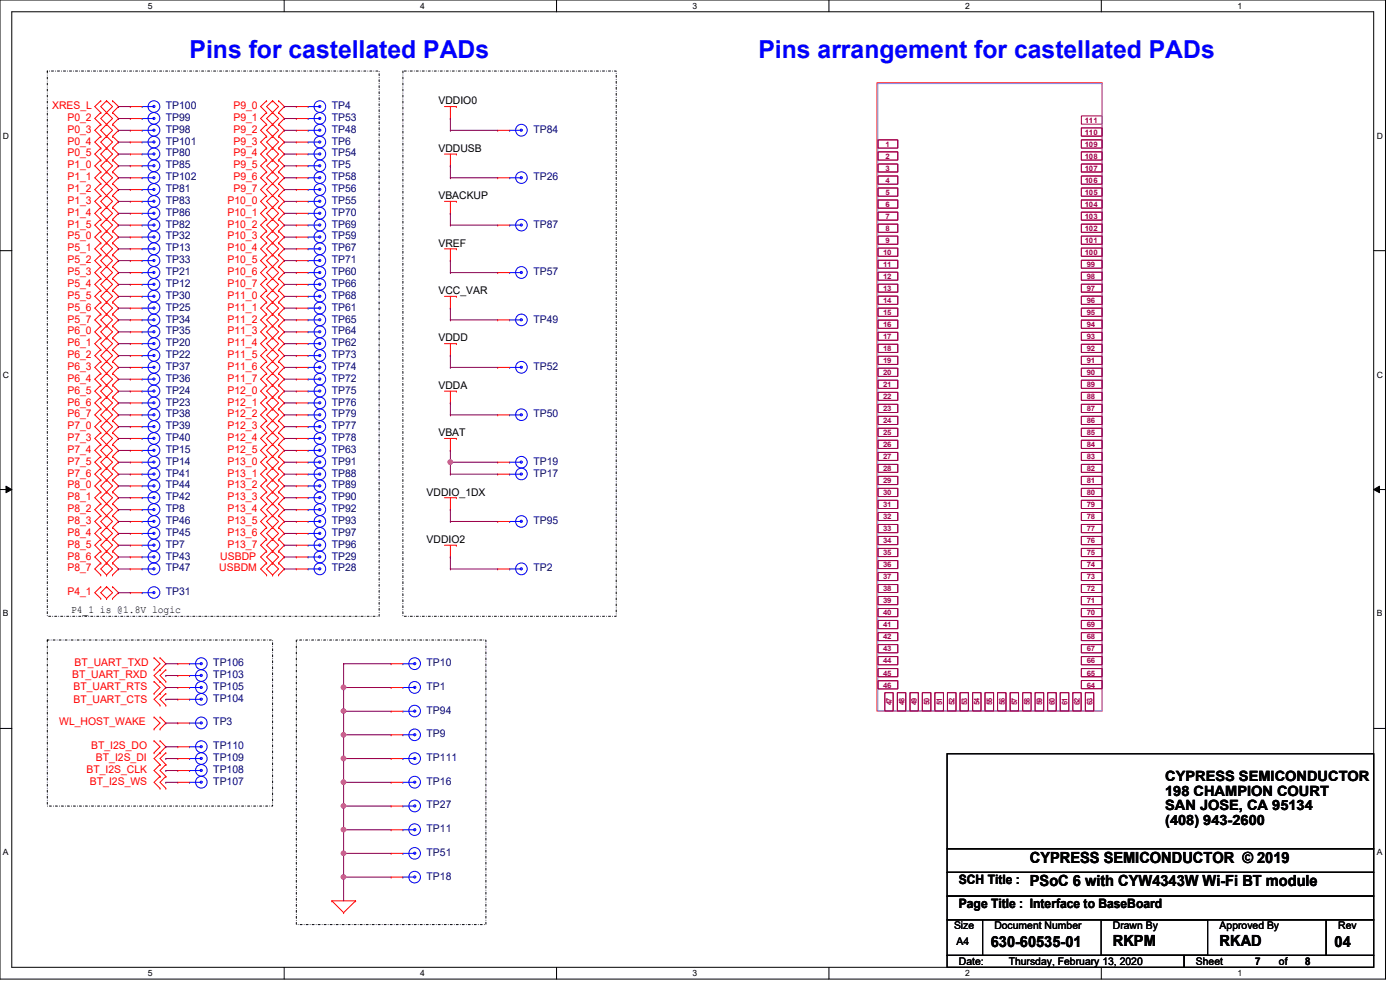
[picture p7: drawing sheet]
<svg xmlns="http://www.w3.org/2000/svg" width="297mm" height="210mm" viewBox="0 0 297 210" stroke-linecap="round" stroke-linejoin="round" font-family="sans-serif">
<defs><g id="words">
<g font-size="5.2" fill="#00f">
<text x="40.2" y="12.4">Pins for castellated PADs</text>
<text x="160.9" y="12.4">Pins arrangement for castellated PADs</text>
</g>
<g font-size="3.3">
<text x="218.5" y="183">CYPRESS SEMICONDUCTOR © 2019</text>
<text x="218.5" y="188">PSoC 6 with CYW4343W Wi-Fi BT module</text>
<text x="210.2" y="200.9">630-60535-01</text>
<text x="236.1" y="200.6">RKPM</text>
<text x="258.7" y="200.6">RKAD</text>
<text x="283.1" y="200.9">04</text>
</g>
<g font-size="3">
<text x="247.2" y="165.7">CYPRESS SEMICONDUCTOR</text>
<text x="247.2" y="168.8">198 CHAMPION COURT</text>
<text x="247.2" y="171.9">SAN JOSE, CA 95134</text>
<text x="247.2" y="175">(408) 943-2600</text>
</g>
<g font-size="2.8">
<text x="203.4" y="187.6">SCH Title :</text>
<text x="203.4" y="192.7">Page Title : Interface to BaseBoard</text>
</g>
<g font-size="2.2" fill="#f00">
<text x="11" y="23.2">XRES_L</text>
<text x="49.5" y="23.2">P9_0</text>
<text x="14.3" y="25.7">P0_2</text>
<text x="14.3" y="28.2">P0_3</text>
<text x="49.5" y="25.7">P9_1</text>
<text x="49.5" y="28.2">P9_2</text>
<text x="14.3" y="35.7">P1_0</text>
<text x="14.3" y="30.7">P0_4</text>
<text x="14.3" y="33.2">P0_5</text>
<text x="49.5" y="30.7">P9_3</text>
<text x="49.5" y="33.2">P9_4</text>
<text x="49.5" y="35.7">P9_5</text>
<text x="14.3" y="38.2">P1_1</text>
<text x="14.3" y="40.7">P1_2</text>
<text x="49.5" y="38.2">P9_6</text>
<text x="49.5" y="40.7">P9_7</text>
<text x="14.3" y="43.3">P1_3</text>
<text x="14.3" y="45.8">P1_4</text>
<text x="48.3" y="43.3">P10_0</text>
<text x="48.3" y="45.8">P10_1</text>
<text x="14.3" y="48.3">P1_5</text>
<text x="14.3" y="50.8">P5_0</text>
<text x="14.3" y="53.3">P5_1</text>
<text x="48.3" y="48.3">P10_2</text>
<text x="48.3" y="50.8">P10_3</text>
<text x="48.3" y="53.3">P10_4</text>
<text x="14.3" y="55.8">P5_2</text>
<text x="14.3" y="58.3">P5_3</text>
<text x="48.3" y="55.8">P10_5</text>
<text x="48.3" y="58.3">P10_6</text>
<text x="14.3" y="60.9">P5_4</text>
<text x="14.3" y="63.4">P5_5</text>
<text x="14.3" y="65.9">P5_6</text>
<text x="48.3" y="60.9">P10_7</text>
<text x="48.3" y="63.4">P11_0</text>
<text x="48.3" y="65.9">P11_1</text>
<text x="14.3" y="68.4">P5_7</text>
<text x="14.3" y="70.9">P6_0</text>
<text x="48.3" y="68.4">P11_2</text>
<text x="48.3" y="70.9">P11_3</text>
<text x="14.3" y="73.4">P6_1</text>
<text x="14.3" y="75.9">P6_2</text>
<text x="48.3" y="73.4">P11_4</text>
<text x="48.3" y="75.9">P11_5</text>
<text x="14.3" y="78.4">P6_3</text>
<text x="14.3" y="81">P6_4</text>
<text x="14.3" y="83.5">P6_5</text>
<text x="48.3" y="78.4">P11_6</text>
<text x="48.3" y="81">P11_7</text>
<text x="48.3" y="83.5">P12_0</text>
<text x="14.3" y="86">P6_6</text>
<text x="14.3" y="88.5">P6_7</text>
<text x="48.3" y="86">P12_1</text>
<text x="48.3" y="88.5">P12_2</text>
<text x="14.3" y="91">P7_0</text>
<text x="14.3" y="93.6">P7_3</text>
<text x="48.3" y="91">P12_3</text>
<text x="48.3" y="93.6">P12_4</text>
<text x="14.3" y="96.1">P7_4</text>
<text x="14.3" y="98.6">P7_5</text>
<text x="14.3" y="101.1">P7_6</text>
<text x="48.3" y="96.1">P12_5</text>
<text x="48.3" y="98.6">P13_0</text>
<text x="48.3" y="101.1">P13_1</text>
<text x="14.3" y="103.6">P8_0</text>
<text x="14.3" y="106.1">P8_1</text>
<text x="48.3" y="103.6">P13_2</text>
<text x="48.3" y="106.1">P13_3</text>
<text x="14.3" y="108.6">P8_2</text>
<text x="14.3" y="111.2">P8_3</text>
<text x="14.3" y="113.7">P8_4</text>
<text x="48.3" y="108.6">P13_4</text>
<text x="48.3" y="111.2">P13_5</text>
<text x="48.3" y="113.7">P13_6</text>
<text x="14.3" y="116.2">P8_5</text>
<text x="14.3" y="118.7">P8_6</text>
<text x="46.7" y="118.7">USBDP</text>
<text x="48.3" y="116.2">P13_7</text>
<text x="14.3" y="121.2">P8_7</text>
<text x="46.5" y="121.2">USBDM</text>
<text x="14.3" y="126.2">P4_1</text>
<text x="15.3" y="143.8">BT_UART_RXD</text>
<text x="15.8" y="141.3">BT_UART_TXD</text>
<text x="15.6" y="149.1">BT_UART_CTS</text>
<text x="15.6" y="146.3">BT_UART_RTS</text>
<text x="12.6" y="153.9">WL_HOST_WAKE</text>
<text x="19.3" y="158.9">BT_I2S_DO</text>
<text x="20.4" y="161.5">BT_I2S_DI</text>
<text x="18.3" y="164">BT_I2S_CLK</text>
<text x="19.1" y="166.5">BT_I2S_WS</text>
</g>
<g font-size="2.2" fill="#000080">
<text x="35.2" y="23.2">TP100</text>
<text x="70.4" y="23.2">TP4</text>
<text x="35.2" y="28.2">TP98</text>
<text x="35.2" y="25.7">TP99</text>
<text x="70.4" y="25.7">TP53</text>
<text x="70.4" y="28.2">TP48</text>
<text x="113.2" y="28.2">TP84</text>
<text x="35.2" y="35.7">TP85</text>
<text x="35.2" y="30.7">TP101</text>
<text x="35.2" y="33.2">TP80</text>
<text x="70.4" y="33.2">TP54</text>
<text x="70.4" y="35.7">TP5</text>
<text x="70.4" y="30.7">TP6</text>
<text x="35.2" y="38.2">TP102</text>
<text x="35.2" y="40.7">TP81</text>
<text x="70.4" y="40.7">TP56</text>
<text x="70.4" y="38.2">TP58</text>
<text x="113.2" y="38.2">TP26</text>
<text x="35.2" y="43.3">TP83</text>
<text x="35.2" y="45.8">TP86</text>
<text x="70.4" y="45.8">TP70</text>
<text x="70.4" y="43.3">TP55</text>
<text x="35.2" y="50.8">TP32</text>
<text x="35.2" y="48.3">TP82</text>
<text x="35.2" y="53.3">TP13</text>
<text x="70.4" y="53.3">TP67</text>
<text x="70.4" y="48.3">TP69</text>
<text x="70.4" y="50.8">TP59</text>
<text x="113.2" y="48.3">TP87</text>
<text x="35.2" y="55.8">TP33</text>
<text x="35.2" y="58.3">TP21</text>
<text x="70.4" y="58.3">TP60</text>
<text x="70.4" y="55.8">TP71</text>
<text x="113.2" y="58.3">TP57</text>
<text x="35.2" y="60.9">TP12</text>
<text x="35.2" y="63.4">TP30</text>
<text x="35.2" y="65.9">TP25</text>
<text x="70.4" y="63.4">TP68</text>
<text x="70.4" y="60.9">TP66</text>
<text x="70.4" y="65.9">TP61</text>
<text x="35.2" y="68.4">TP34</text>
<text x="35.2" y="70.9">TP35</text>
<text x="70.4" y="68.4">TP65</text>
<text x="70.4" y="70.9">TP64</text>
<text x="113.2" y="68.4">TP49</text>
<text x="35.2" y="75.9">TP22</text>
<text x="35.2" y="73.4">TP20</text>
<text x="70.4" y="75.9">TP73</text>
<text x="70.4" y="73.4">TP62</text>
<text x="35.2" y="83.5">TP24</text>
<text x="35.2" y="78.4">TP37</text>
<text x="35.2" y="81">TP36</text>
<text x="70.4" y="78.4">TP74</text>
<text x="70.4" y="83.5">TP75</text>
<text x="70.4" y="81">TP72</text>
<text x="113.2" y="78.4">TP52</text>
<text x="35.2" y="86">TP23</text>
<text x="35.2" y="88.5">TP38</text>
<text x="70.4" y="88.5">TP79</text>
<text x="70.4" y="86">TP76</text>
<text x="113.2" y="88.5">TP50</text>
<text x="35.2" y="91">TP39</text>
<text x="35.2" y="93.6">TP40</text>
<text x="70.4" y="91">TP77</text>
<text x="70.4" y="93.6">TP78</text>
<text x="35.2" y="98.6">TP14</text>
<text x="35.2" y="101.1">TP41</text>
<text x="35.2" y="96.1">TP15</text>
<text x="70.4" y="96.1">TP63</text>
<text x="70.4" y="98.6">TP91</text>
<text x="70.4" y="101.1">TP88</text>
<text x="113.2" y="101.1">TP17</text>
<text x="113.2" y="98.6">TP19</text>
<text x="35.2" y="103.6">TP44</text>
<text x="35.2" y="106.1">TP42</text>
<text x="70.4" y="103.6">TP89</text>
<text x="70.4" y="106.1">TP90</text>
<text x="35.2" y="111.2">TP46</text>
<text x="35.2" y="113.7">TP45</text>
<text x="35.2" y="108.6">TP8</text>
<text x="70.4" y="111.2">TP93</text>
<text x="70.4" y="113.7">TP97</text>
<text x="70.4" y="108.6">TP92</text>
<text x="113.2" y="111.2">TP95</text>
<text x="35.2" y="118.7">TP43</text>
<text x="35.2" y="116.2">TP7</text>
<text x="70.4" y="118.7">TP29</text>
<text x="70.4" y="116.2">TP96</text>
<text x="35.2" y="121.2">TP47</text>
<text x="70.4" y="121.2">TP28</text>
<text x="113.2" y="121.2">TP2</text>
<text x="35.2" y="126.2">TP31</text>
<text x="45.3" y="141.3">TP106</text>
<text x="45.3" y="143.8">TP103</text>
<text x="90.5" y="141.3">TP10</text>
<text x="45.3" y="148.9">TP104</text>
<text x="45.3" y="146.3">TP105</text>
<text x="90.5" y="146.3">TP1</text>
<text x="45.3" y="153.9">TP3</text>
<text x="90.5" y="151.4">TP94</text>
<text x="45.3" y="158.9">TP110</text>
<text x="45.3" y="161.5">TP109</text>
<text x="90.5" y="156.4">TP9</text>
<text x="90.5" y="161.5">TP111</text>
<text x="45.3" y="166.5">TP107</text>
<text x="45.3" y="164">TP108</text>
<text x="90.5" y="166.5">TP16</text>
<text x="90.5" y="171.5">TP27</text>
<text x="90.5" y="176.5">TP11</text>
<text x="90.5" y="181.6">TP51</text>
<text x="90.5" y="186.6">TP18</text>
</g>
<g font-size="2.2">
<text x="93" y="22.1">VDDIO0</text>
<text x="93" y="32.2">VDDUSB</text>
<text x="93" y="42.2">VBACKUP</text>
<text x="93" y="52.3">VREF</text>
<text x="93" y="62.4">VCC_VAR</text>
<text x="93" y="72.4">VDDD</text>
<text x="93" y="82.5">VDDA</text>
<text x="93" y="92.5">VBAT</text>
<text x="90.5" y="105.1">VDDIO_1DX</text>
<text x="90.5" y="115.2">VDDIO2</text>
<text x="15.1" y="130">P4_1 is @1.8V logic</text>
<text x="202.4" y="197.1">Size</text>
<text x="210.9" y="197.1">Document Number</text>
<text x="236.1" y="197.1">Drawn By</text>
<text x="258.7" y="197.1">Approved By</text>
<text x="283.9" y="197.1">Rev</text>
<text x="202.9" y="200.4">A4</text>
<text x="203.4" y="204.7">Date:</text>
<text x="214" y="204.7">Thursday, February 13, 2020</text>
<text x="253.7" y="204.7">Sheet</text>
<text x="266.3" y="204.7">7</text>
<text x="271.3" y="204.7">of</text>
<text x="276.9" y="204.7">8</text>
</g>
<g font-size="1.8">
<text x="31.4" y="1.9">5</text>
<text x="89.2" y="1.9">4</text>
<text x="146.9" y="1.9">3</text>
<text x="204.7" y="1.9">2</text>
<text x="262.5" y="1.9">1</text>
<text x=".6" y="29.4">D</text>
<text x="292.1" y="29.4">D</text>
<text x=".6" y="80.1">C</text>
<text x="292.1" y="80.1">C</text>
<text x=".6" y="130.8">B</text>
<text x="292.1" y="130.8">B</text>
<text x=".6" y="181.4">A</text>
<text x="292.1" y="181.4">A</text>
<text x="31.4" y="207.1">5</text>
<text x="89.2" y="207.1">4</text>
<text x="146.9" y="207.1">3</text>
<text x="204.7" y="207.1">2</text>
<text x="262.5" y="207.1">1</text>
</g>
<g font-size="1.6" fill="#a5004a">
<text x="230.1" y="26">111</text>
<text x="230.1" y="28.6">110</text>
<text x="187.8" y="33.7">2</text>
<text x="187.8" y="31.2">1</text>
<text x="230.1" y="31.2">109</text>
<text x="230.1" y="33.7">108</text>
<text x="187.8" y="41.3">5</text>
<text x="187.8" y="38.8">4</text>
<text x="187.8" y="36.2">3</text>
<text x="230.1" y="36.2">107</text>
<text x="230.1" y="38.8">106</text>
<text x="230.1" y="41.3">105</text>
<text x="187.8" y="46.4">7</text>
<text x="187.8" y="43.9">6</text>
<text x="230.1" y="43.9">104</text>
<text x="230.1" y="46.4">103</text>
<text x="187.8" y="51.5">9</text>
<text x="187.8" y="49">8</text>
<text x="230.1" y="49">102</text>
<text x="230.1" y="51.5">101</text>
<text x="187.4" y="59.2">12</text>
<text x="187.4" y="56.6">11</text>
<text x="187.4" y="54.1">10</text>
<text x="230.1" y="54.1">100</text>
<text x="230.6" y="56.6">99</text>
<text x="230.6" y="59.2">98</text>
<text x="187.4" y="64.3">14</text>
<text x="187.4" y="61.7">13</text>
<text x="230.6" y="61.7">97</text>
<text x="230.6" y="64.3">96</text>
<text x="187.4" y="71.9">17</text>
<text x="187.4" y="66.8">15</text>
<text x="187.4" y="69.4">16</text>
<text x="230.6" y="66.8">95</text>
<text x="230.6" y="69.4">94</text>
<text x="230.6" y="71.9">93</text>
<text x="187.4" y="77">19</text>
<text x="187.4" y="74.5">18</text>
<text x="230.6" y="74.5">92</text>
<text x="230.6" y="77">91</text>
<text x="187.4" y="82.1">21</text>
<text x="187.4" y="79.5">20</text>
<text x="230.6" y="79.5">90</text>
<text x="230.6" y="82.1">89</text>
<text x="187.4" y="89.7">24</text>
<text x="187.4" y="87.2">23</text>
<text x="187.4" y="84.7">22</text>
<text x="230.6" y="84.7">88</text>
<text x="230.6" y="87.2">87</text>
<text x="230.6" y="89.7">86</text>
<text x="187.4" y="94.9">26</text>
<text x="187.4" y="92.3">25</text>
<text x="230.6" y="92.3">85</text>
<text x="230.6" y="94.9">84</text>
<text x="187.4" y="99.9">28</text>
<text x="187.4" y="97.4">27</text>
<text x="230.6" y="97.4">83</text>
<text x="230.6" y="99.9">82</text>
<text x="187.4" y="107.6">31</text>
<text x="187.4" y="105">30</text>
<text x="187.4" y="102.5">29</text>
<text x="230.6" y="102.5">81</text>
<text x="230.6" y="105">80</text>
<text x="230.6" y="107.6">79</text>
<text x="187.4" y="112.7">33</text>
<text x="187.4" y="110.2">32</text>
<text x="230.6" y="110.2">78</text>
<text x="230.6" y="112.7">77</text>
<text x="187.4" y="117.8">35</text>
<text x="187.4" y="115.2">34</text>
<text x="230.6" y="115.2">76</text>
<text x="230.6" y="117.8">75</text>
<text x="187.4" y="125.4">38</text>
<text x="187.4" y="122.9">37</text>
<text x="187.4" y="120.4">36</text>
<text x="230.6" y="120.4">74</text>
<text x="230.6" y="122.9">73</text>
<text x="230.6" y="125.4">72</text>
<text x="187.4" y="130.6">40</text>
<text x="187.4" y="128">39</text>
<text x="230.6" y="128">71</text>
<text x="230.6" y="130.6">70</text>
<text x="187.4" y="135.6">42</text>
<text x="187.4" y="133.1">41</text>
<text x="230.6" y="133.1">69</text>
<text x="230.6" y="135.6">68</text>
<text x="187.4" y="143.3">45</text>
<text x="187.4" y="140.7">44</text>
<text x="187.4" y="138.2">43</text>
<text x="230.6" y="138.2">67</text>
<text x="230.6" y="140.7">66</text>
<text x="230.6" y="143.3">65</text>
<text x="187.4" y="145.8">46</text>
<text x="189.2" y="149.6" transform="rotate(-90 189.2 149.6)">47</text>
<text x="191.9" y="149.6" transform="rotate(-90 191.9 149.6)">48</text>
<text x="194.5" y="149.6" transform="rotate(-90 194.5 149.6)">49</text>
<text x="197.2" y="149.6" transform="rotate(-90 197.2 149.6)">50</text>
<text x="199.9" y="149.6" transform="rotate(-90 199.9 149.6)">51</text>
<text x="202.5" y="149.6" transform="rotate(-90 202.5 149.6)">52</text>
<text x="205.1" y="149.6" transform="rotate(-90 205.1 149.6)">53</text>
<text x="207.8" y="149.6" transform="rotate(-90 207.8 149.6)">54</text>
<text x="210.5" y="149.6" transform="rotate(-90 210.5 149.6)">55</text>
<text x="213.1" y="149.6" transform="rotate(-90 213.1 149.6)">56</text>
<text x="215.8" y="149.6" transform="rotate(-90 215.8 149.6)">57</text>
<text x="218.4" y="149.6" transform="rotate(-90 218.4 149.6)">58</text>
<text x="221.1" y="149.6" transform="rotate(-90 221.1 149.6)">59</text>
<text x="223.8" y="149.6" transform="rotate(-90 223.8 149.6)">60</text>
<text x="226.4" y="149.6" transform="rotate(-90 226.4 149.6)">61</text>
<text x="229.1" y="149.6" transform="rotate(-90 229.1 149.6)">62</text>
<text x="230.6" y="145.8">64</text>
<text x="231.7" y="149.6" transform="rotate(-90 231.7 149.6)">63</text>
</g>
</g></defs>
<path d="M0 0h293.9v207.7h-293.9zM2.5 2.5h288.9v202.7h-288.9z" fill="none" stroke="#000" stroke-width=".21"/>
<g fill="#fff">
<path d="M31.4 .3h.9v1.9h-.9z"/>
<path d="M31.4 205.4h.9v2h-.9z"/>
</g>
<path d="M60.3 0v2.5M60.3 205.2v2.5" fill="none" stroke="#000" stroke-width=".21"/>
<g fill="#fff">
<path d="M89.2 .3h.9v1.9h-.9z"/>
<path d="M89.2 205.4h.9v2h-.9z"/>
</g>
<path d="M118.1 0v2.5M118.1 205.2v2.5" fill="none" stroke="#000" stroke-width=".21"/>
<g fill="#fff">
<path d="M146.9 .3h1v1.9h-1z"/>
<path d="M146.9 205.4h1v2h-1z"/>
</g>
<path d="M175.9 0v2.5M175.9 205.2v2.5" fill="none" stroke="#000" stroke-width=".21"/>
<g fill="#fff">
<path d="M204.7 .3h1v1.9h-1z"/>
<path d="M204.7 205.4h1v2h-1z"/>
</g>
<path d="M233.6 0v2.5M233.6 205.2v2.5" fill="none" stroke="#000" stroke-width=".21"/>
<g fill="#fff">
<path d="M262.5 .3h1v1.9h-1z"/>
<path d="M262.5 205.4h1v2h-1z"/>
<path d="M.6 27.8h1.3v2h-1.3z"/>
<path d="M292.1 27.8h1.2v2h-1.2z"/>
<path d="M.6 78.5h1.3v2h-1.3z"/>
<path d="M292.1 78.5h1.2v2h-1.2z"/>
</g>
<path d="M0 53.2h2.5M291.4 53.2h2.5" fill="none" stroke="#000" stroke-width=".21"/>
<g fill="#fff">
<path d="M.6 129.2h1.2v1.9h-1.2z"/>
<path d="M292.1 129.2h1.1v1.9h-1.1z"/>
</g>
<path d="M0 103.8h2.5M1.3 103.1l1.2 .7-1.2 .7zM291.4 103.8l1.3-.7v1.4zM291.4 103.8h2.5" fill="none" stroke="#000" stroke-width=".21"/>
<path d="M1.3 103.1l1.2 .7-1.2 .7zM291.4 103.8l1.3-.7v1.4z" fill="#000"/>
<g fill="#fff">
<path d="M.6 179.8h1.2v2h-1.2z"/>
<path d="M292.1 179.8h1.1v2h-1.1z"/>
</g>
<path d="M0 154.5h2.5M291.4 154.5h2.5" fill="none" stroke="#000" stroke-width=".21"/>
<path d="M10 15.1h70.4v115.6h-70.4zM85.5 15.1h45.2v115.6h-45.2zM10 135.8h47.8v35.2h-47.8zM62.9 135.8h40.2v60.3h-40.2z" fill="none" stroke="#000" stroke-width=".21" stroke-dasharray=".4 .4 0 .4"/>
<path d="M186.1 17.6h47.7v133.2h-47.7z" fill-rule="evenodd" fill="#fff"/>
<g fill="none" stroke="#f00" stroke-width=".21">
<path d="M186.1 17.6h47.7v133.2h-47.7zM21.4 34h.1M21.4 36.4h.1M21.4 38.9h.1M21.4 23.9h.1M21.4 26.4h.1M21.4 28.9h.1M21.4 31.4h.1M21.4 21.4h.1M21.4 38.9l-1.3 1.3 1.3 1.3M21.4 34l-1.3 1.2 1.3 1.2M21.4 31.4l-1.3 1.3 1.3 1.3"/>
<path d="M21.4 36.4l-1.3 1.3 1.3 1.2M21.4 23.9l-1.3 1.2 1.3 1.3M21.4 21.4l-1.3 1.2 1.3 1.3M21.4 26.4l-1.3 1.2 1.3 1.3M21.4 28.9l-1.3 1.2 1.3 1.3M22.6 36.4h.1M22.6 34h.1M22.6 38.9h.1M22.6 26.4h.1M22.6 23.9h.1M22.6 28.9h.1M22.6 31.4h.1"/>
<path d="M22.6 21.4h.1M22.6 34l1.3 1.2-1.3 1.2M22.6 31.4l1.3 1.3-2.5 2.5 1.2 1.2M22.6 36.4l1.3 1.3-1.3 1.2M22.6 36.4l-1.2 1.3 2.5 2.5-2.5 2.5 1.2 1.3M22.6 38.9l-1.2 1.3 1.2 1.3M22.6 23.9l1.3 1.2-1.3 1.3M22.6 23.9l-1.2 1.2 2.5 2.5-2.5 2.5 1.2 1.3M22.6 26.4l-1.2 1.2 1.2 1.3M22.6 28.9l1.3 1.2-1.3 1.3M22.6 31.4l-1.2 1.3 1.2 1.3M22.6 21.4l1.3 1.2-1.3 1.3"/>
<path d="M22.6 21.4l-1.2 1.2 1.2 1.3M23.9 34h.1M23.9 36.4h.1M23.9 38.9h.1M23.9 23.9h.1M23.9 26.4h.1M23.9 28.9h.1M23.9 31.4h.1M23.9 21.4h.1M23.9 34l1.2 1.2-1.2 1.2M23.9 38.9l1.2 1.3-1.2 1.3M23.9 36.4l1.2 1.3-1.2 1.2"/>
<path d="M23.9 31.4l1.2 1.3-1.2 1.3M23.9 23.9l1.2 1.2-1.2 1.3M23.9 26.4l1.2 1.2-1.2 1.3M23.9 21.4l1.2 1.2-1.2 1.3M23.9 28.9l1.2 1.2-1.2 1.3M27.6 27.6h.1M27.6 35.2h.1M27.6 22.6h.1M27.6 30.1h.1M27.6 37.7h.1M27.6 25.1h.1M27.6 32.7h.1"/>
<path d="M27.6 22.6h2.5M27.6 32.7h2.5M27.6 27.6h2.5M27.6 35.2h2.5M27.6 25.1h2.5M27.6 30.1h2.5M27.6 37.7h2.5M56.6 23.9h.1M56.6 21.4h.1M56.6 26.4h.1M56.6 28.9h.1M56.6 31.4h.1"/>
<path d="M56.6 34h.1M56.6 36.4h.1M56.6 38.9h.1M56.6 23.9l-1.3 1.2 1.3 1.3M56.6 26.4l-1.3 1.2 1.3 1.3M56.6 36.4l-1.3 1.3 1.3 1.2M56.6 21.4l-1.3 1.2 1.3 1.3M56.6 28.9l-1.3 1.2 1.3 1.3M56.6 31.4l-1.3 1.3 1.3 1.3M56.6 34l-1.3 1.2 1.3 1.2M56.6 38.9l-1.3 1.3 1.3 1.3M57.8 21.4h.1"/>
<path d="M57.8 23.9h.1M57.8 26.4h.1M57.8 28.9h.1M57.8 31.4h.1M57.8 34h.1M57.8 36.4h.1M57.8 38.9h.1M57.8 21.4l1.3 1.2-2.5 2.5 1.2 1.3M57.8 26.4l-1.2 1.2 1.2 1.3M57.8 28.9l1.3 1.2-2.5 2.6 1.2 1.3M57.8 34l1.3 1.2-2.5 2.5 1.2 1.2M57.8 38.9l-1.2 1.3 1.2 1.3"/>
<path d="M57.8 21.4l-1.2 1.2 2.5 2.5-1.3 1.3M57.8 26.4l1.3 1.2-1.3 1.3M57.8 28.9l-1.2 1.2 2.5 2.6-1.3 1.3M57.8 34l-1.2 1.2 2.5 2.5-1.3 1.2M57.8 38.9l1.3 1.3-1.3 1.3M59.1 23.9h.1M59.1 21.4h.1M59.1 26.4h.1M59.1 28.9h.1M59.1 31.4h.1M59.1 34h.1M59.1 36.4h.1"/>
<path d="M59.1 38.9h.1M59.1 21.4l1.2 1.2-1.2 1.3M59.1 28.9l1.2 1.2-1.2 1.3M59.1 36.4l1.2 1.3-1.2 1.2M59.1 34l1.2 1.2-1.2 1.2M59.1 23.9l1.2 1.2-1.2 1.3M59.1 26.4l1.2 1.2-1.2 1.3M59.1 31.4l1.2 1.3-1.2 1.3M59.1 38.9l1.2 1.3-1.2 1.3M62.9 25.1h.1M62.9 32.7h.1M62.9 27.6h.1"/>
<path d="M62.9 35.2h.1M62.9 22.6h.1M62.9 30.1h.1M62.9 37.7h.1M62.9 22.6h2.5M62.9 32.7h2.5M62.9 27.6h2.5M62.9 35.2h2.5M62.9 25.1h2.5M62.9 30.1h2.5M62.9 37.7h2.5M94.3 22.6h2.5"/>
<path d="M94.3 32.7h2.5M95.5 25.1h.1M95.5 35.2h.1M95.5 22.6v2.5M95.5 32.7v2.5M96.8 22.6h.1M96.8 32.7h.1M105.6 37.7h.1M105.6 27.6h.1M105.6 27.6h2.5M105.6 37.7h2.5M21.4 41.5h.1"/>
<path d="M21.4 44h.1M21.4 46.5h.1M21.4 49h.1M21.4 51.5h.1M21.4 54.1h.1M21.4 56.6h.1M21.4 59.1h.1M21.4 44l-1.3 1.3 1.3 1.2M21.4 41.5l-1.3 1.2 1.3 1.3M21.4 49l-1.3 1.3 1.3 1.2M21.4 51.5l-1.3 1.3 1.3 1.3M21.4 46.5l-1.3 1.3 1.3 1.2"/>
<path d="M21.4 56.6l-1.3 1.2 1.3 1.3M21.4 54.1l-1.3 1.2 1.3 1.3M21.4 59.1l-1.3 1.2 1.3 1.3M22.6 41.5h.1M22.6 44h.1M22.6 46.5h.1M22.6 49h.1M22.6 51.5h.1M22.6 54.1h.1M22.6 56.6h.1M22.6 59.1h.1M22.6 41.5l1.3 1.2-1.3 1.3"/>
<path d="M22.6 44l1.3 1.3-2.5 2.5 1.2 1.2M22.6 44l-1.2 1.3 1.2 1.2M22.6 46.5l1.3 1.3-1.3 1.2M22.6 49l1.3 1.3-1.3 1.2M22.6 49l-1.2 1.3 2.5 2.5-2.5 2.5 1.2 1.3M22.6 51.5l-1.2 1.3 1.2 1.3M22.6 54.1l1.3 1.2-1.3 1.3M22.6 56.6l1.3 1.2-2.5 2.5 1.2 1.3M22.6 56.6l-1.2 1.2 1.2 1.3M22.6 59.1l1.3 1.2-1.3 1.3M23.9 41.5h.1M23.9 44h.1"/>
<path d="M23.9 46.5h.1M23.9 49h.1M23.9 51.5h.1M23.9 54.1h.1M23.9 56.6h.1M23.9 59.1h.1M23.9 44l1.2 1.3-1.2 1.2M23.9 41.5l1.2 1.2-1.2 1.3M23.9 49l1.2 1.3-1.2 1.2M23.9 46.5l1.2 1.3-1.2 1.2M23.9 51.5l1.2 1.3-1.2 1.3M23.9 56.6l1.2 1.2-1.2 1.3"/>
<path d="M23.9 54.1l1.2 1.2-1.2 1.3M23.9 59.1l1.2 1.2-1.2 1.3M27.6 42.7h.1M27.6 55.3h.1M27.6 45.3h.1M27.6 50.3h.1M27.6 57.8h.1M27.6 40.2h.1M27.6 47.8h.1M27.6 52.8h.1M27.6 42.7h2.5M27.6 52.8h2.5"/>
<path d="M27.6 45.3h2.5M27.6 57.8h2.5M27.6 55.3h2.5M27.6 40.2h2.5M27.6 47.8h2.5M27.6 50.3h2.5M56.6 41.5h.1M56.6 44h.1M56.6 46.5h.1M56.6 49h.1M56.6 51.5h.1M56.6 54.1h.1"/>
<path d="M56.6 56.6h.1M56.6 59.1h.1M56.6 49l-1.3 1.3 1.3 1.2M56.6 51.5l-1.3 1.3 1.3 1.3M56.6 41.5l-1.3 1.2 1.3 1.3M56.6 44l-1.3 1.3 1.3 1.2M56.6 46.5l-1.3 1.3 1.3 1.2M56.6 54.1l-1.3 1.2 1.3 1.3M56.6 56.6l-1.3 1.2 1.3 1.3M56.6 59.1l-1.3 1.2 1.3 1.3M57.8 41.5h.1M57.8 44h.1"/>
<path d="M57.8 46.5h.1M57.8 49h.1M57.8 51.5h.1M57.8 54.1h.1M57.8 56.6h.1M57.8 59.1h.1M57.8 41.5l1.3 1.2-2.5 2.6 1.2 1.2M57.8 41.5l-1.2 1.2 2.5 2.6-1.3 1.2M57.8 51.5l-1.2 1.3 1.2 1.3M57.8 54.1l1.3 1.2-2.5 2.5 1.2 1.3M57.8 59.1l1.3 1.2-2.5 2.6 1.2 1.2M57.8 46.5l1.3 1.3-2.5 2.5 1.2 1.2"/>
<path d="M57.8 46.5l-1.2 1.3 2.5 2.5-1.3 1.2M57.8 51.5l1.3 1.3-1.3 1.3M57.8 54.1l-1.2 1.2 2.5 2.5-1.3 1.3M57.8 59.1l-1.2 1.2 2.5 2.6-1.3 1.2M59.1 41.5h.1M59.1 44h.1M59.1 46.5h.1M59.1 49h.1M59.1 51.5h.1M59.1 54.1h.1M59.1 56.6h.1M59.1 59.1h.1"/>
<path d="M59.1 49l1.2 1.3-1.2 1.2M59.1 41.5l1.2 1.2-1.2 1.3M59.1 46.5l1.2 1.3-1.2 1.2M59.1 44l1.2 1.3-1.2 1.2M59.1 51.5l1.2 1.3-1.2 1.3M59.1 54.1l1.2 1.2-1.2 1.3M59.1 59.1l1.2 1.2-1.2 1.3M59.1 56.6l1.2 1.2-1.2 1.3M62.9 45.3h.1M62.9 52.8h.1M62.9 40.2h.1M62.9 47.8h.1"/>
<path d="M62.9 57.8h.1M62.9 42.7h.1M62.9 50.3h.1M62.9 55.3h.1M62.9 42.7h2.5M62.9 52.8h2.5M62.9 45.3h2.5M62.9 57.8h2.5M62.9 55.3h2.5M62.9 40.2h2.5M62.9 47.8h2.5M62.9 50.3h2.5"/>
<path d="M94.3 42.7h2.5M94.3 52.8h2.5M95.5 45.3h.1M95.5 55.3h.1M95.5 42.7v2.6M95.5 52.8v2.5M96.8 42.7h.1M96.8 52.8h.1M105.6 57.8h.1M105.6 47.8h.1M105.6 57.8h2.5M105.6 47.8h2.5"/>
<path d="M21.4 61.6h.1M21.4 64.1h.1M21.4 66.6h.1M21.4 69.1h.1M21.4 71.7h.1M21.4 74.2h.1M21.4 76.7h.1M21.4 79.2h.1M21.4 61.6l-1.3 1.3 1.3 1.2M21.4 64.1l-1.3 1.3 1.3 1.2M21.4 69.1l-1.3 1.3 1.3 1.3M21.4 66.6l-1.3 1.3 1.3 1.2"/>
<path d="M21.4 74.2l-1.3 1.2 1.3 1.3M21.4 76.7l-1.3 1.2 1.3 1.3M21.4 71.7l-1.3 1.2 1.3 1.3M21.4 79.2l-1.3 1.2 1.3 1.3M22.6 61.6h.1M22.6 64.1h.1M22.6 66.6h.1M22.6 69.1h.1M22.6 71.7h.1M22.6 74.2h.1M22.6 76.7h.1M22.6 79.2h.1"/>
<path d="M22.6 61.6l1.3 1.3-1.3 1.2M22.6 61.6l-1.2 1.3 2.5 2.5-2.5 2.5 1.2 1.2M22.6 64.1l-1.2 1.3 1.2 1.2M22.6 66.6l1.3 1.3-1.3 1.2M22.6 69.1l1.3 1.3-2.5 2.5 1.2 1.3M22.6 69.1l-1.2 1.3 1.2 1.3M22.6 71.7l1.3 1.2-1.3 1.3M22.6 74.2l1.3 1.2-1.3 1.3M22.6 74.2l-1.2 1.2 2.5 2.5-2.5 2.5 1.2 1.3M22.6 76.7l-1.2 1.2 1.2 1.3M22.6 79.2l1.3 1.2-1.3 1.3M23.9 61.6h.1"/>
<path d="M23.9 64.1h.1M23.9 66.6h.1M23.9 69.1h.1M23.9 71.7h.1M23.9 74.2h.1M23.9 76.7h.1M23.9 79.2h.1M23.9 64.1l1.2 1.3-1.2 1.2M23.9 61.6l1.2 1.3-1.2 1.2M23.9 69.1l1.2 1.3-1.2 1.3M23.9 66.6l1.2 1.3-1.2 1.2M23.9 74.2l1.2 1.2-1.2 1.3"/>
<path d="M23.9 71.7l1.2 1.2-1.2 1.3M23.9 76.7l1.2 1.2-1.2 1.3M23.9 79.2l1.2 1.2-1.2 1.3M27.6 60.3h.1M27.6 67.9h.1M27.6 75.4h.1M27.6 62.9h.1M27.6 70.4h.1M27.6 77.9h.1M27.6 65.4h.1M27.6 72.9h.1M27.6 62.9h2.5"/>
<path d="M27.6 72.9h2.5M27.6 60.3h2.5M27.6 67.9h2.5M27.6 75.4h2.5M27.6 70.4h2.5M27.6 77.9h2.5M27.6 65.4h2.5M56.6 61.6h.1M56.6 64.1h.1M56.6 66.6h.1M56.6 69.1h.1M56.6 71.7h.1"/>
<path d="M56.6 74.2h.1M56.6 76.7h.1M56.6 79.2h.1M56.6 61.6l-1.3 1.3 1.3 1.2M56.6 64.1l-1.3 1.3 1.3 1.2M56.6 74.2l-1.3 1.2 1.3 1.3M56.6 66.6l-1.3 1.3 1.3 1.2M56.6 69.1l-1.3 1.3 1.3 1.3M56.6 71.7l-1.3 1.2 1.3 1.3M56.6 76.7l-1.3 1.2 1.3 1.3M56.6 79.2l-1.3 1.2 1.3 1.3M57.8 61.6h.1"/>
<path d="M57.8 64.1h.1M57.8 66.6h.1M57.8 69.1h.1M57.8 71.7h.1M57.8 74.2h.1M57.8 76.7h.1M57.8 79.2h.1M57.8 64.1l-1.2 1.3 1.2 1.2M57.8 71.7l1.3 1.2-2.5 2.5 1.2 1.3M57.8 76.7l-1.2 1.2 1.2 1.3M57.8 79.2l1.3 1.2-2.5 2.6 1.2 1.2M57.8 64.1l1.3 1.3-1.3 1.2"/>
<path d="M57.8 66.6l1.3 1.3-2.5 2.5 1.2 1.3M57.8 66.6l-1.2 1.3 2.5 2.5-1.3 1.3M57.8 71.7l-1.2 1.2 2.5 2.5-1.3 1.3M57.8 76.7l1.3 1.2-1.3 1.3M57.8 79.2l-1.2 1.2 2.5 2.6-1.3 1.2M59.1 61.6h.1M59.1 64.1h.1M59.1 66.6h.1M59.1 69.1h.1M59.1 71.7h.1M59.1 74.2h.1M59.1 76.7h.1"/>
<path d="M59.1 79.2h.1M59.1 61.6l1.2 1.3-1.2 1.2M59.1 74.2l1.2 1.2-1.2 1.3M59.1 79.2l1.2 1.2-1.2 1.3M59.1 64.1l1.2 1.3-1.2 1.2M59.1 66.6l1.2 1.3-1.2 1.2M59.1 71.7l1.2 1.2-1.2 1.3M59.1 69.1l1.2 1.3-1.2 1.3M59.1 76.7l1.2 1.2-1.2 1.3M62.9 62.9h.1M62.9 67.9h.1M62.9 75.4h.1"/>
<path d="M62.9 60.3h.1M62.9 70.4h.1M62.9 77.9h.1M62.9 65.4h.1M62.9 72.9h.1M62.9 62.9h2.5M62.9 72.9h2.5M62.9 60.3h2.5M62.9 67.9h2.5M62.9 75.4h2.5M62.9 70.4h2.5M62.9 77.9h2.5"/>
<path d="M62.9 65.4h2.5M94.3 62.9h2.5M94.3 72.9h2.5M95.5 65.4h.1M95.5 75.4h.1M95.5 62.9v2.5M95.5 72.9v2.5M96.8 62.9h.1M96.8 72.9h.1M105.6 67.9h.1M105.6 77.9h.1M105.6 67.9h2.5"/>
<path d="M105.6 77.9h2.5M21.4 81.7h.1M21.4 84.2h.1M21.4 86.7h.1M21.4 89.2h.1M21.4 91.8h.1M21.4 94.3h.1M21.4 96.8h.1M21.4 99.3h.1M21.4 81.7l-1.3 1.3 1.3 1.2M21.4 86.7l-1.3 1.3 1.3 1.2M21.4 89.2l-1.3 1.3 1.3 1.3"/>
<path d="M21.4 84.2l-1.3 1.3 1.3 1.2M21.4 94.3l-1.3 1.2 1.3 1.3M21.4 91.8l-1.3 1.2 1.3 1.3M21.4 99.3l-1.3 1.3 1.3 1.2M21.4 96.8l-1.3 1.2 1.3 1.3M22.6 81.7h.1M22.6 84.2h.1M22.6 86.7h.1M22.6 89.2h.1M22.6 91.8h.1M22.6 94.3h.1M22.6 96.8h.1"/>
<path d="M22.6 99.3h.1M22.6 81.7l1.3 1.3-2.5 2.5 1.2 1.2M22.6 81.7l-1.2 1.3 1.2 1.2M22.6 84.2l1.3 1.3-1.3 1.2M22.6 86.7l1.3 1.3-1.3 1.2M22.6 86.7l-1.2 1.3 2.5 2.5-2.5 2.5 1.2 1.3M22.6 89.2l-1.2 1.3 1.2 1.3M22.6 91.8l1.3 1.2-1.3 1.3M22.6 94.3l1.3 1.2-2.5 2.5 1.2 1.3M22.6 94.3l-1.2 1.2 1.2 1.3M22.6 96.8l1.3 1.2-1.3 1.3M22.6 99.3l1.3 1.3-1.3 1.2"/>
<path d="M22.6 99.3l-1.2 1.3 2.5 2.5-2.5 2.5 1.2 1.2M23.9 81.7h.1M23.9 84.2h.1M23.9 86.7h.1M23.9 89.2h.1M23.9 91.8h.1M23.9 94.3h.1M23.9 96.8h.1M23.9 99.3h.1M23.9 81.7l1.2 1.3-1.2 1.2M23.9 86.7l1.2 1.3-1.2 1.2M23.9 84.2l1.2 1.3-1.2 1.2"/>
<path d="M23.9 89.2l1.2 1.3-1.2 1.3M23.9 94.3l1.2 1.2-1.2 1.3M23.9 91.8l1.2 1.2-1.2 1.3M23.9 99.3l1.2 1.3-1.2 1.2M23.9 96.8l1.2 1.2-1.2 1.3M27.6 83h.1M27.6 90.5h.1M27.6 98h.1M27.6 85.5h.1M27.6 93h.1M27.6 80.4h.1M27.6 88h.1"/>
<path d="M27.6 95.5h.1M27.6 83h2.5M27.6 93h2.5M27.6 88h2.5M27.6 95.5h2.5M27.6 90.5h2.5M27.6 98h2.5M27.6 85.5h2.5M27.6 80.4h2.5M56.6 81.7h.1M56.6 84.2h.1M56.6 86.7h.1"/>
<path d="M56.6 89.2h.1M56.6 91.8h.1M56.6 94.3h.1M56.6 96.8h.1M56.6 99.3h.1M56.6 89.2l-1.3 1.3 1.3 1.3M56.6 86.7l-1.3 1.3 1.3 1.2M56.6 81.7l-1.3 1.3 1.3 1.2M56.6 84.2l-1.3 1.3 1.3 1.2M56.6 91.8l-1.3 1.2 1.3 1.3M56.6 94.3l-1.3 1.2 1.3 1.3M56.6 96.8l-1.3 1.2 1.3 1.3"/>
<path d="M56.6 99.3l-1.3 1.3 1.3 1.2M57.8 81.7h.1M57.8 84.2h.1M57.8 86.7h.1M57.8 89.2h.1M57.8 91.8h.1M57.8 94.3h.1M57.8 96.8h.1M57.8 99.3h.1M57.8 84.2l1.3 1.3-2.5 2.5 1.2 1.2M57.8 84.2l-1.2 1.3 2.5 2.5-1.3 1.2M57.8 89.2l1.3 1.3-1.3 1.3"/>
<path d="M57.8 89.2l-1.2 1.3 1.2 1.3M57.8 91.8l1.3 1.2-2.5 2.5 1.2 1.3M57.8 91.8l-1.2 1.2 2.5 2.5-1.3 1.3M57.8 96.8l1.3 1.2-2.5 2.6 1.2 1.2M57.8 96.8l-1.2 1.2 2.5 2.6-1.3 1.2M59.1 81.7h.1M59.1 84.2h.1M59.1 86.7h.1M59.1 89.2h.1M59.1 91.8h.1M59.1 94.3h.1M59.1 96.8h.1"/>
<path d="M59.1 99.3h.1M59.1 84.2l1.2 1.3-1.2 1.2M59.1 81.7l1.2 1.3-1.2 1.2M59.1 86.7l1.2 1.3-1.2 1.2M59.1 89.2l1.2 1.3-1.2 1.3M59.1 91.8l1.2 1.2-1.2 1.3M59.1 96.8l1.2 1.2-1.2 1.3M59.1 94.3l1.2 1.2-1.2 1.3M59.1 99.3l1.2 1.3-1.2 1.2M62.9 88h.1M62.9 95.5h.1M62.9 85.5h.1"/>
<path d="M62.9 90.5h.1M62.9 98h.1M62.9 83h.1M62.9 93h.1M62.9 80.4h.1M62.9 83h2.5M62.9 93h2.5M62.9 88h2.5M62.9 95.5h2.5M62.9 90.5h2.5M62.9 98h2.5M62.9 85.5h2.5"/>
<path d="M62.9 80.4h2.5M94.3 83h2.5M94.3 93h2.5M95.5 85.5h.1M95.5 95.5h.1M95.5 83v2.5M95.5 93v2.5M96.8 83h.1M96.8 93h.1M105.6 88h.1M105.6 98h.1M105.6 88h2.5"/>
<path d="M105.6 98h2.5M21.4 101.8h.1M21.4 104.4h.1M21.4 106.8h.1M21.4 109.4h.1M21.4 111.9h.1M21.4 114.4h.1M21.4 116.9h.1M21.4 119.4h.1M21.4 119.4l-1.3 1.3 1.3 1.3M21.4 101.8l-1.3 1.3 1.3 1.3M21.4 106.8l-1.3 1.3 1.3 1.3"/>
<path d="M21.4 104.4l-1.3 1.2 1.3 1.2M21.4 111.9l-1.3 1.3 1.3 1.2M21.4 114.4l-1.3 1.3 1.3 1.2M21.4 109.4l-1.3 1.2 1.3 1.3M21.4 116.9l-1.3 1.3 1.3 1.2M22.6 101.8h.1M22.6 104.4h.1M22.6 106.8h.1M22.6 109.4h.1M22.6 111.9h.1M22.6 114.4h.1M22.6 116.9h.1"/>
<path d="M22.6 119.4h.1M22.6 101.8l-1.2 1.3 1.2 1.3M22.6 104.4l1.3 1.2-1.3 1.2M22.6 106.8l1.3 1.3-2.5 2.5 1.2 1.3M22.6 106.8l-1.2 1.3 1.2 1.3M22.6 109.4l1.3 1.2-1.3 1.3M22.6 111.9l1.3 1.3-1.3 1.2M22.6 111.9l-1.2 1.3 2.5 2.5-2.5 2.5 1.2 1.2M22.6 114.4l-1.2 1.3 1.2 1.2M22.6 116.9l1.3 1.3-1.3 1.2M22.6 119.4l1.3 1.3-1.3 1.3M22.6 119.4l-1.2 1.3 1.2 1.3"/>
<path d="M23.9 101.8h.1M23.9 104.4h.1M23.9 106.8h.1M23.9 109.4h.1M23.9 111.9h.1M23.9 114.4h.1M23.9 116.9h.1M23.9 119.4h.1M23.9 119.4l1.2 1.3-1.2 1.3M23.9 101.8l1.2 1.3-1.2 1.3M23.9 106.8l1.2 1.3-1.2 1.3M23.9 104.4l1.2 1.2-1.2 1.2"/>
<path d="M23.9 111.9l1.2 1.3-1.2 1.2M23.9 109.4l1.2 1.2-1.2 1.3M23.9 114.4l1.2 1.3-1.2 1.2M23.9 116.9l1.2 1.3-1.2 1.2M27.6 103.1h.1M27.6 110.6h.1M27.6 118.2h.1M27.6 105.6h.1M27.6 113.2h.1M27.6 100.6h.1M27.6 108.1h.1M27.6 115.7h.1"/>
<path d="M27.6 105.6h2.5M27.6 115.7h2.5M27.6 103.1h2.5M27.6 110.6h2.5M27.6 118.2h2.5M27.6 100.6h2.5M27.6 113.2h2.5M27.6 108.1h2.5M56.6 101.8h.1M56.6 104.4h.1M56.6 106.8h.1M56.6 109.4h.1"/>
<path d="M56.6 111.9h.1M56.6 114.4h.1M56.6 116.9h.1M56.6 119.4h.1M56.6 101.8l-1.3 1.3 1.3 1.3M56.6 104.4l-1.3 1.2 1.3 1.2M56.6 106.8l-1.3 1.3 1.3 1.3M56.6 109.4l-1.3 1.2 1.3 1.3M56.6 111.9l-1.3 1.3 1.3 1.2M56.6 114.4l-1.3 1.3 1.3 1.2M56.6 116.9l-1.3 1.3 1.3 1.2M56.6 119.4l-1.3 1.3 1.3 1.3"/>
<path d="M57.8 101.8h.1M57.8 104.4h.1M57.8 106.8h.1M57.8 109.4h.1M57.8 111.9h.1M57.8 114.4h.1M57.8 116.9h.1M57.8 119.4h.1M57.8 101.8l1.3 1.3-1.3 1.3M57.8 101.8l-1.2 1.3 1.2 1.3M57.8 104.4l1.3 1.2-2.5 2.5 1.2 1.3M57.8 104.4l-1.2 1.2 2.5 2.5-1.3 1.3"/>
<path d="M57.8 109.4l1.3 1.2-2.5 2.6 1.2 1.2M57.8 109.4l-1.2 1.2 2.5 2.6-1.3 1.2M57.8 114.4l1.3 1.3-1.3 1.2M57.8 114.4l-1.2 1.3 1.2 1.2M57.8 116.9l1.3 1.3-2.5 2.5 1.2 1.3M57.8 116.9l-1.2 1.3 2.5 2.5-1.3 1.3M59.1 101.8h.1M59.1 104.4h.1M59.1 106.8h.1M59.1 109.4h.1M59.1 111.9h.1M59.1 114.4h.1"/>
<path d="M59.1 116.9h.1M59.1 119.4h.1M59.1 101.8l1.2 1.3-1.2 1.3M59.1 104.4l1.2 1.2-1.2 1.2M59.1 109.4l1.2 1.2-1.2 1.3M59.1 106.8l1.2 1.3-1.2 1.3M59.1 111.9l1.2 1.3-1.2 1.2M59.1 114.4l1.2 1.3-1.2 1.2M59.1 116.9l1.2 1.3-1.2 1.2M59.1 119.4l1.2 1.3-1.2 1.3M62.9 103.1h.1M62.9 110.6h.1"/>
<path d="M62.9 118.2h.1M62.9 105.6h.1M62.9 113.2h.1M62.9 100.6h.1M62.9 108.1h.1M62.9 115.7h.1M62.9 105.6h2.5M62.9 115.7h2.5M62.9 103.1h2.5M62.9 110.6h2.5M62.9 118.2h2.5M62.9 100.6h2.5"/>
<path d="M62.9 113.2h2.5M62.9 108.1h2.5M94.3 105.6h2.5M94.3 115.7h2.5M95.5 108.1h.1M95.5 118.2h.1M95.5 105.6v2.5M95.5 115.7v2.5M96.8 105.6h.1M96.8 115.7h.1M105.6 110.6h.1M105.6 100.6h.1"/>
<path d="M105.6 110.6h2.5M105.6 100.6h2.5M21.4 124.5h.1M21.4 127h.1M21.4 122h.1M21.4 124.5l-1.3 1.2 1.3 1.3M22.6 127h.1M22.6 124.5h.1M22.6 122h.1M22.6 124.5l1.3 1.2-1.3 1.3M22.6 124.5l-1.2 1.2 1.2 1.3M23.9 124.5h.1"/>
<path d="M23.9 127h.1M23.9 122h.1M23.9 124.5l1.2 1.2-1.2 1.3M27.6 125.7h.1M27.6 120.7h.1M27.6 125.7h2.5M27.6 120.7h2.5M32.7 139.5h.1M32.7 139.5l1.3 1.3-1.3 1.3M34 139.5h.1M34 139.5l1.2 1.3-1.2 1.3M56.6 122h.1"/>
<path d="M57.8 122h.1M59.1 122h.1M62.9 120.7h.1M62.9 120.7h2.5M105.6 120.7h.1M105.6 120.7h2.5M32.7 142.1h.1M32.7 147.1h.1M32.7 144.6h.1M32.7 154.6h.1M32.7 152.1h.1M32.7 159.7h.1"/>
<path d="M32.7 157.1h.1M32.7 144.6l1.3 1.2-1.3 1.3M32.7 152.1l1.3 1.3-1.3 1.2M32.7 157.1l1.3 1.3-1.3 1.3M34 144.6h.1M34 142.1h.1M34 149.6h.1M34 147.1h.1M34 152.1h.1M34 154.6h.1M34 157.1h.1M34 159.7h.1"/>
<path d="M34 142.1l-1.3 1.2 1.3 1.3M34 147.1l-1.3 1.2 1.3 1.3M34 144.6l1.2 1.2-1.2 1.3M34 152.1l1.2 1.3-1.2 1.2M34 157.1l1.2 1.3-1.2 1.3M34 159.7l-1.3 1.2 1.3 1.3M35.2 144.6h.1M35.2 142.1h.1M35.2 149.6h.1M35.2 147.1h.1M35.2 159.7h.1M35.2 142.1l-1.2 1.2 1.2 1.3"/>
<path d="M35.2 147.1l-1.2 1.2 1.2 1.3M35.2 159.7l-1.2 1.2 1.2 1.3M37.7 158.4h.1M37.7 148.3h.1M37.7 153.4h.1M37.7 140.8h.1M37.7 145.8h.1M37.7 143.3h.1M37.7 158.4h2.5M37.7 145.8h2.5M37.7 148.3h2.5M37.7 153.4h2.5"/>
<path d="M37.7 140.8h2.5M37.7 143.3h2.5M83 145.8h.1M83 150.9h.1M83 155.9h.1M83 140.8h.1M83 145.8h2.5M83 140.8h2.5M83 150.9h2.5M83 155.9h2.5M34 167.2h.1M34 164.7h.1"/>
<path d="M34 162.2h.1M34 164.7l-1.3 1.2 1.3 1.3M34 162.2l-1.3 1.2 1.3 1.3M35.2 167.2h.1M35.2 164.7h.1M35.2 162.2h.1M35.2 164.7l-1.2 1.2 1.2 1.3M35.2 162.2l-1.2 1.2 1.2 1.3M37.7 165.9h.1M37.7 160.9h.1M37.7 163.4h.1M37.7 165.9h2.5"/>
<path d="M37.7 160.9h2.5M37.7 163.4h2.5M83 165.9h.1M83 171h.1M83 160.9h.1M83 176h.1M83 165.9h2.5M83 171h2.5M83 160.9h2.5M83 176h2.5M70.4 191.1h.1M70.4 191.1h5"/>
<path d="M70.4 191.1l2.5 2.5M72.9 193.6h.1M75.4 191.1h.1M75.4 191.1l-2.5 2.5M83 181h.1M83 186.1h.1M83 181h2.5M83 186.1h2.5"/>
</g>
<g fill="none" stroke="#a5004a" stroke-width=".21">
<path d="M186.3 32.2h4.2v1.8h-4.2zM186.3 29.7h4.2v1.7h-4.2zM186.3 39.9h4.2v1.7h-4.2zM186.3 37.3h4.2v1.8h-4.2zM186.3 34.8h4.2v1.7h-4.2zM229.4 37.3h4.4v1.8h-4.4zM229.4 24.6h4.4v1.7h-4.4zM229.4 27.1h4.4v1.8h-4.4zM229.4 29.7h4.4v1.7h-4.4zM229.4 34.8h4.4v1.7h-4.4zM229.4 32.2h4.4v1.8h-4.4zM229.4 39.9h4.4v1.7h-4.4z"/>
<path d="M186.3 47.5h4.2v1.8h-4.2zM186.3 55.2h4.2v1.7h-4.2zM186.3 42.4h4.2v1.8h-4.2zM186.3 45h4.2v1.7h-4.2zM186.3 57.7h4.2v1.7h-4.2zM186.3 50.1h4.2v1.7h-4.2zM186.3 52.6h4.2v1.8h-4.2zM229.4 45h4.4v1.7h-4.4zM229.4 47.5h4.4v1.8h-4.4zM229.4 50.1h4.4v1.7h-4.4zM229.4 57.7h4.4v1.7h-4.4zM229.4 55.2h4.4v1.7h-4.4z"/>
<path d="M229.4 52.6h4.4v1.8h-4.4zM229.4 42.4h4.4v1.8h-4.4zM186.3 70.5h4.2v1.7h-4.2zM186.3 67.9h4.2v1.7h-4.2zM186.3 75.6h4.2v1.7h-4.2zM186.3 73h4.2v1.8h-4.2zM186.3 62.8h4.2v1.8h-4.2zM186.3 65.4h4.2v1.7h-4.2zM186.3 78.1h4.2v1.7h-4.2zM186.3 60.3h4.2v1.7h-4.2zM229.4 65.4h4.4v1.7h-4.4zM229.4 62.8h4.4v1.8h-4.4z"/>
<path d="M229.4 60.3h4.4v1.7h-4.4zM229.4 70.5h4.4v1.7h-4.4zM229.4 73h4.4v1.8h-4.4zM229.4 78.1h4.4v1.7h-4.4zM229.4 75.6h4.4v1.7h-4.4zM229.4 67.9h4.4v1.7h-4.4zM186.3 96h4.2v1.7h-4.2zM186.3 98.5h4.2v1.7h-4.2zM186.3 85.8h4.2v1.7h-4.2zM186.3 88.3h4.2v1.7h-4.2zM186.3 83.2h4.2v1.7h-4.2zM186.3 90.8h4.2v1.8h-4.2z"/>
<path d="M186.3 80.6h4.2v1.8h-4.2zM186.3 93.4h4.2v1.7h-4.2zM229.4 80.6h4.4v1.8h-4.4zM229.4 83.2h4.4v1.7h-4.4zM229.4 85.8h4.4v1.7h-4.4zM229.4 98.5h4.4v1.7h-4.4zM229.4 88.3h4.4v1.7h-4.4zM229.4 96h4.4v1.7h-4.4zM229.4 93.4h4.4v1.7h-4.4zM229.4 90.8h4.4v1.8h-4.4zM186.3 101h4.2v1.8h-4.2zM186.3 118.9h4.2v1.7h-4.2z"/>
<path d="M186.3 116.3h4.2v1.8h-4.2zM186.3 113.8h4.2v1.7h-4.2zM186.3 103.6h4.2v1.7h-4.2zM186.3 111.3h4.2v1.7h-4.2zM186.3 108.7h4.2v1.7h-4.2zM186.3 106.1h4.2v1.8h-4.2zM229.4 108.7h4.4v1.7h-4.4zM229.4 111.3h4.4v1.7h-4.4zM229.4 106.1h4.4v1.8h-4.4zM229.4 113.8h4.4v1.7h-4.4zM229.4 116.3h4.4v1.8h-4.4zM229.4 118.9h4.4v1.7h-4.4z"/>
<path d="M229.4 101h4.4v1.8h-4.4zM229.4 103.6h4.4v1.7h-4.4zM186.3 124h4.2v1.7h-4.2zM186.3 136.7h4.2v1.8h-4.2zM186.3 134.2h4.2v1.7h-4.2zM186.3 139.3h4.2v1.7h-4.2zM186.3 131.6h4.2v1.8h-4.2zM186.3 129.1h4.2v1.7h-4.2zM186.3 126.5h4.2v1.8h-4.2zM186.3 121.5h4.2v1.6h-4.2zM229.4 124h4.4v1.7h-4.4zM229.4 121.5h4.4v1.6h-4.4z"/>
<path d="M229.4 134.2h4.4v1.7h-4.4zM229.4 139.3h4.4v1.7h-4.4zM229.4 126.5h4.4v1.8h-4.4zM229.4 136.7h4.4v1.8h-4.4zM229.4 131.6h4.4v1.8h-4.4zM229.4 129.1h4.4v1.7h-4.4zM186.3 141.8h4.2v1.8h-4.2zM186.3 144.4h4.2v1.7h-4.2zM187.7 146.9h1.8v3.9h-1.8zM190.4 146.9h1.8v3.9h-1.8zM193 146.9h1.8v3.9h-1.8zM195.7 146.9h1.8v3.9h-1.8z"/>
<path d="M198.3 146.9h1.9v3.9h-1.9zM201 146.9h1.8v3.9h-1.8zM203.7 146.9h1.7v3.9h-1.7zM206.3 146.9h1.8v3.9h-1.8zM209 146.9h1.8v3.9h-1.8zM211.6 146.9h1.8v3.9h-1.8zM214.3 146.9h1.8v3.9h-1.8zM217 146.9h1.7v3.9h-1.7zM219.6 146.9h1.8v3.9h-1.8zM222.3 146.9h1.8v3.9h-1.8zM224.9 146.9h1.8v3.9h-1.8zM227.6 146.9h1.8v3.9h-1.8z"/>
<path d="M229.4 144.4h4.4v1.7h-4.4zM229.4 141.8h4.4v1.8h-4.4zM230.3 146.9h1.7v3.9h-1.7z"/>
</g>
<path d="M186.2 17.7h47.6v133.1h-47.6z" fill="none" stroke="#827fff" stroke-width=".21"/>
<path d="M200.9 159.9h90.5v20.1h-90.5zM200.9 180h90.5v5h-90.5zM200.9 185h90.5v5.1h-90.5zM200.9 195.1h7.5v7.5h-7.5zM200.9 190.1h90.5v5h-90.5zM208.4 195.1h72.9v7.5h-72.9zM233.6 195.1h22.6v7.5h-22.6zM281.3 195.1h10.1v7.5h-10.1zM200.9 202.6h50.3v2.6h-50.3zM251.2 202.6h40.2v2.6h-40.2z" fill="none" stroke="#000" stroke-width=".21"/>
<g fill="none" stroke="#00f" stroke-width=".21">
<path d="M30.1 27.6h.1M30.1 35.2h.1M30.1 22.6h.1M30.1 30.1h.1M30.1 37.7h.1M30.1 25.1h.1M30.1 32.7h.1M30.1 27.6h2.6M30.1 35.2h2.6M30.1 25.1h2.6M30.1 32.7h2.6M30.1 22.6h2.6"/>
<path d="M30.1 30.1h2.6M30.1 37.7h2.6M32.5 27.4h.3v.4h-.3zM32.5 35h.3v.3h-.3zM32.5 22.4h.3v.3h-.3zM32.5 29.9h.3v.4h-.3zM32.5 37.5h.3v.4h-.3zM32.5 25h.3v.3h-.3zM32.5 32.5h.3v.3h-.3zM65.4 25.1h.1M65.4 32.7h.1M65.4 27.6h.1"/>
<path d="M65.4 35.2h.1M65.4 22.6h.1M65.4 30.1h.1M65.4 37.7h.1M65.4 27.6h2.5M65.4 35.2h2.5M65.4 25.1h2.5M65.4 32.7h2.5M65.4 22.6h2.5M65.4 30.1h2.5M65.4 37.7h2.5M67.7 25h.3v.3h-.3z"/>
<path d="M67.7 32.5h.3v.3h-.3zM67.7 27.4h.3v.4h-.3zM67.7 35h.3v.3h-.3zM67.7 22.4h.3v.3h-.3zM67.7 29.9h.3v.4h-.3zM67.7 37.5h.3v.4h-.3zM108.1 37.7h.1M108.1 27.6h.1M108.1 27.6h2.5M108.1 37.7h2.5M110.4 37.5h.3v.4h-.3zM110.4 27.4h.3v.4h-.3z"/>
<path d="M30.1 42.7h.1M30.1 55.3h.1M30.1 45.3h.1M30.1 50.3h.1M30.1 57.8h.1M30.1 40.2h.1M30.1 47.8h.1M30.1 52.8h.1M30.1 45.3h2.6M30.1 52.8h2.6M30.1 42.7h2.6M30.1 57.8h2.6"/>
<path d="M30.1 55.3h2.6M30.1 40.2h2.6M30.1 47.8h2.6M30.1 50.3h2.6M32.5 42.5h.3v.3h-.3zM32.5 55.1h.3v.3h-.3zM32.5 45.1h.3v.3h-.3zM32.5 50.1h.3v.3h-.3zM32.5 57.6h.3v.4h-.3zM32.5 40h.3v.3h-.3zM32.5 47.6h.3v.3h-.3zM32.5 52.6h.3v.3h-.3z"/>
<path d="M65.4 45.3h.1M65.4 52.8h.1M65.4 40.2h.1M65.4 47.8h.1M65.4 57.8h.1M65.4 42.7h.1M65.4 50.3h.1M65.4 55.3h.1M65.4 45.3h2.5M65.4 52.8h2.5M65.4 42.7h2.5M65.4 57.8h2.5"/>
<path d="M65.4 55.3h2.5M65.4 40.2h2.5M65.4 47.8h2.5M65.4 50.3h2.5M67.7 45.1h.3v.3h-.3zM67.7 52.6h.3v.3h-.3zM67.7 40h.3v.3h-.3zM67.7 47.6h.3v.3h-.3zM67.7 57.6h.3v.4h-.3zM67.7 42.5h.3v.3h-.3zM67.7 50.1h.3v.3h-.3zM67.7 55.1h.3v.3h-.3z"/>
<path d="M108.1 57.8h.1M108.1 47.8h.1M108.1 57.8h2.5M108.1 47.8h2.5M110.4 57.6h.3v.4h-.3zM110.4 47.6h.3v.3h-.3zM30.1 60.3h.1M30.1 67.9h.1M30.1 75.4h.1M30.1 62.9h.1M30.1 70.4h.1M30.1 77.9h.1"/>
<path d="M30.1 65.4h.1M30.1 72.9h.1M30.1 60.3h2.6M30.1 67.9h2.6M30.1 75.4h2.6M30.1 62.9h2.6M30.1 70.4h2.6M30.1 77.9h2.6M30.1 65.4h2.6M30.1 72.9h2.6M32.5 60.1h.3v.4h-.3zM32.5 67.7h.3v.3h-.3z"/>
<path d="M32.5 75.2h.3v.4h-.3zM32.5 62.7h.3v.3h-.3zM32.5 70.2h.3v.3h-.3zM32.5 77.7h.3v.4h-.3zM32.5 65.2h.3v.3h-.3zM32.5 72.7h.3v.3h-.3zM65.4 62.9h.1M65.4 67.9h.1M65.4 75.4h.1M65.4 60.3h.1M65.4 70.4h.1M65.4 77.9h.1"/>
<path d="M65.4 65.4h.1M65.4 72.9h.1M65.4 60.3h2.5M65.4 67.9h2.5M65.4 75.4h2.5M65.4 62.9h2.5M65.4 70.4h2.5M65.4 77.9h2.5M65.4 65.4h2.5M65.4 72.9h2.5M67.7 62.7h.3v.3h-.3zM67.7 67.7h.3v.3h-.3z"/>
<path d="M67.7 75.2h.3v.4h-.3zM67.7 60.1h.3v.4h-.3zM67.7 70.2h.3v.3h-.3zM67.7 77.7h.3v.4h-.3zM67.7 65.2h.3v.3h-.3zM67.7 72.7h.3v.3h-.3zM108.1 67.9h.1M108.1 77.9h.1M108.1 67.9h2.5M108.1 77.9h2.5M110.4 67.7h.3v.3h-.3zM110.4 77.7h.3v.4h-.3z"/>
<path d="M30.1 83h.1M30.1 90.5h.1M30.1 98h.1M30.1 85.5h.1M30.1 93h.1M30.1 80.4h.1M30.1 88h.1M30.1 95.5h.1M30.1 88h2.6M30.1 95.5h2.6M30.1 83h2.6M30.1 90.5h2.6"/>
<path d="M30.1 98h2.6M30.1 85.5h2.6M30.1 93h2.6M30.1 80.4h2.6M32.5 82.8h.3v.3h-.3zM32.5 90.3h.3v.3h-.3zM32.5 97.8h.3v.4h-.3zM32.5 85.3h.3v.3h-.3zM32.5 92.8h.3v.3h-.3zM32.5 80.2h.3v.4h-.3zM32.5 87.8h.3v.3h-.3zM32.5 95.4h.3v.3h-.3z"/>
<path d="M65.4 88h.1M65.4 95.5h.1M65.4 85.5h.1M65.4 90.5h.1M65.4 98h.1M65.4 83h.1M65.4 93h.1M65.4 80.4h.1M65.4 88h2.5M65.4 95.5h2.5M65.4 83h2.5M65.4 90.5h2.5"/>
<path d="M65.4 98h2.5M65.4 85.5h2.5M65.4 93h2.5M65.4 80.4h2.5M67.7 87.8h.3v.3h-.3zM67.7 95.4h.3v.3h-.3zM67.7 85.3h.3v.3h-.3zM67.7 90.3h.3v.3h-.3zM67.7 97.8h.3v.4h-.3zM67.7 82.8h.3v.3h-.3zM67.7 92.8h.3v.3h-.3zM67.7 80.2h.3v.4h-.3z"/>
<path d="M108.1 88h.1M108.1 98h.1M108.1 88h2.5M108.1 98h2.5M110.4 87.8h.3v.3h-.3zM110.4 97.8h.3v.4h-.3zM30.1 103.1h.1M30.1 110.6h.1M30.1 118.2h.1M30.1 105.6h.1M30.1 113.2h.1M30.1 100.6h.1"/>
<path d="M30.1 108.1h.1M30.1 115.7h.1M30.1 103.1h2.6M30.1 110.6h2.6M30.1 118.2h2.6M30.1 105.6h2.6M30.1 100.6h2.6M30.1 113.2h2.6M30.1 108.1h2.6M30.1 115.7h2.6M32.5 102.9h.3v.3h-.3zM32.5 110.4h.3v.3h-.3z"/>
<path d="M32.5 118h.3v.3h-.3zM32.5 105.4h.3v.3h-.3zM32.5 113h.3v.3h-.3zM32.5 100.4h.3v.3h-.3zM32.5 107.9h.3v.4h-.3zM32.5 115.5h.3v.3h-.3zM65.4 103.1h.1M65.4 110.6h.1M65.4 118.2h.1M65.4 105.6h.1M65.4 113.2h.1M65.4 100.6h.1"/>
<path d="M65.4 108.1h.1M65.4 115.7h.1M65.4 103.1h2.5M65.4 110.6h2.5M65.4 118.2h2.5M65.4 105.6h2.5M65.4 100.6h2.5M65.4 113.2h2.5M65.4 108.1h2.5M65.4 115.7h2.5M67.7 102.9h.3v.3h-.3zM67.7 110.4h.3v.3h-.3z"/>
<path d="M67.7 118h.3v.3h-.3zM67.7 105.4h.3v.3h-.3zM67.7 113h.3v.3h-.3zM67.7 100.4h.3v.3h-.3zM67.7 107.9h.3v.4h-.3zM67.7 115.5h.3v.3h-.3zM108.1 110.6h.1M108.1 100.6h.1M108.1 110.6h2.5M108.1 100.6h2.5M110.4 110.4h.3v.3h-.3zM110.4 100.4h.3v.3h-.3z"/>
<path d="M30.1 125.7h.1M30.1 120.7h.1M30.1 125.7h2.6M30.1 120.7h2.6M32.5 125.5h.3v.4h-.3zM32.5 120.5h.3v.3h-.3zM65.4 120.7h.1M65.4 120.7h2.5M67.7 120.5h.3v.3h-.3zM108.1 120.7h.1M108.1 120.7h2.5M110.4 120.5h.3v.3h-.3z"/>
<path d="M40.2 158.4h.1M40.2 148.3h.1M40.2 153.4h.1M40.2 140.8h.1M40.2 145.8h.1M40.2 143.3h.1M40.2 158.4h2.5M40.2 145.8h2.5M40.2 148.3h2.5M40.2 153.4h2.5M40.2 140.8h2.5M40.2 143.3h2.5"/>
<path d="M42.5 158.2h.3v.3h-.3zM42.5 148.1h.3v.4h-.3zM42.5 153.2h.3v.3h-.3zM42.5 140.6h.3v.3h-.3zM42.5 145.6h.3v.4h-.3zM42.5 143.1h.3v.3h-.3zM85.5 145.8h.1M85.5 150.9h.1M85.5 155.9h.1M85.5 140.8h.1M85.5 145.8h2.5M85.5 140.8h2.5"/>
<path d="M85.5 150.9h2.5M85.5 155.9h2.5M87.8 145.6h.3v.4h-.3zM87.8 150.7h.3v.3h-.3zM87.8 155.7h.3v.3h-.3zM87.8 140.6h.3v.3h-.3zM40.2 165.9h.1M40.2 160.9h.1M40.2 163.4h.1M40.2 165.9h2.5M40.2 160.9h2.5M40.2 163.4h2.5"/>
<path d="M42.5 165.8h.3v.3h-.3zM42.5 160.7h.3v.3h-.3zM42.5 163.3h.3v.3h-.3zM85.5 165.9h.1M85.5 171h.1M85.5 160.9h.1M85.5 176h.1M85.5 165.9h2.5M85.5 171h2.5M85.5 160.9h2.5M85.5 176h2.5M87.8 165.8h.3v.3h-.3z"/>
<path d="M87.8 170.8h.3v.3h-.3zM87.8 160.7h.3v.3h-.3zM87.8 175.8h.3v.4h-.3zM85.5 181h.1M85.5 186.1h.1M85.5 181h2.5M85.5 186.1h2.5M87.8 180.8h.3v.3h-.3zM87.8 185.9h.3v.3h-.3z"/>
<circle cx="32.7" cy="27.6" r="1.25"/>
<circle cx="32.7" cy="32.7" r="1.25"/>
<circle cx="32.7" cy="35.2" r="1.24"/>
<circle cx="32.7" cy="22.6" r="1.24"/>
<circle cx="32.7" cy="25.1" r="1.24"/>
<circle cx="32.7" cy="30.1" r="1.24"/>
<circle cx="32.7" cy="37.7" r="1.24"/>
<circle cx="67.8" cy="32.7" r="1.24"/>
<circle cx="67.8" cy="27.6" r="1.24"/>
<circle cx="67.9" cy="22.6" r="1.23"/>
<circle cx="67.9" cy="30.1" r="1.23"/>
<circle cx="67.9" cy="37.7" r="1.23"/>
<circle cx="67.9" cy="35.2" r="1.23"/>
<circle cx="67.9" cy="25.1" r="1.23"/>
<circle cx="110.6" cy="27.6" r="1.24"/>
<circle cx="110.6" cy="37.7" r="1.23"/>
<circle cx="32.7" cy="40.2" r="1.25"/>
<circle cx="32.7" cy="52.8" r="1.25"/>
<circle cx="32.7" cy="45.2" r="1.25"/>
<circle cx="32.7" cy="57.8" r="1.25"/>
<circle cx="32.7" cy="50.3" r="1.24"/>
<circle cx="32.7" cy="55.3" r="1.24"/>
<circle cx="32.7" cy="47.8" r="1.24"/>
<circle cx="32.7" cy="42.7" r="1.24"/>
<circle cx="67.8" cy="45.2" r="1.24"/>
<circle cx="67.8" cy="57.8" r="1.24"/>
<circle cx="67.8" cy="40.2" r="1.24"/>
<circle cx="67.8" cy="52.8" r="1.24"/>
<circle cx="67.9" cy="55.3" r="1.23"/>
<circle cx="67.9" cy="42.7" r="1.23"/>
<circle cx="67.9" cy="47.8" r="1.23"/>
<circle cx="67.9" cy="50.3" r="1.23"/>
<circle cx="110.6" cy="57.8" r="1.24"/>
<circle cx="110.6" cy="47.8" r="1.23"/>
<circle cx="32.7" cy="70.4" r="1.25"/>
<circle cx="32.7" cy="65.3" r="1.25"/>
<circle cx="32.7" cy="77.9" r="1.25"/>
<circle cx="32.7" cy="72.9" r="1.24"/>
<circle cx="32.7" cy="62.8" r="1.24"/>
<circle cx="32.7" cy="60.3" r="1.24"/>
<circle cx="32.7" cy="67.9" r="1.24"/>
<circle cx="32.7" cy="75.4" r="1.24"/>
<circle cx="67.8" cy="65.3" r="1.24"/>
<circle cx="67.8" cy="70.4" r="1.24"/>
<circle cx="67.8" cy="77.9" r="1.24"/>
<circle cx="67.9" cy="72.9" r="1.23"/>
<circle cx="67.9" cy="62.8" r="1.23"/>
<circle cx="67.9" cy="60.3" r="1.23"/>
<circle cx="67.9" cy="67.9" r="1.23"/>
<circle cx="67.9" cy="75.4" r="1.23"/>
<circle cx="110.6" cy="77.9" r="1.24"/>
<circle cx="110.6" cy="67.9" r="1.23"/>
<circle cx="32.7" cy="95.5" r="1.25"/>
<circle cx="32.7" cy="90.5" r="1.25"/>
<circle cx="32.7" cy="82.9" r="1.25"/>
<circle cx="32.7" cy="80.4" r="1.24"/>
<circle cx="32.7" cy="93" r="1.24"/>
<circle cx="32.7" cy="98" r="1.24"/>
<circle cx="32.7" cy="88" r="1.24"/>
<circle cx="32.7" cy="85.5" r="1.24"/>
<circle cx="67.8" cy="95.5" r="1.24"/>
<circle cx="67.8" cy="90.5" r="1.24"/>
<circle cx="67.8" cy="82.9" r="1.24"/>
<circle cx="67.9" cy="85.5" r="1.23"/>
<circle cx="67.9" cy="93" r="1.23"/>
<circle cx="67.9" cy="88" r="1.23"/>
<circle cx="67.9" cy="80.4" r="1.23"/>
<circle cx="67.9" cy="98" r="1.23"/>
<circle cx="110.6" cy="88" r="1.23"/>
<circle cx="110.6" cy="98" r="1.23"/>
<circle cx="32.7" cy="103.1" r="1.25"/>
<circle cx="32.7" cy="115.6" r="1.25"/>
<circle cx="32.7" cy="108.1" r="1.25"/>
<circle cx="32.7" cy="110.6" r="1.24"/>
<circle cx="32.7" cy="118.2" r="1.24"/>
<circle cx="32.7" cy="100.5" r="1.24"/>
<circle cx="32.7" cy="105.6" r="1.24"/>
<circle cx="32.7" cy="113.1" r="1.24"/>
<circle cx="67.8" cy="108.1" r="1.24"/>
<circle cx="67.8" cy="103.1" r="1.24"/>
<circle cx="67.8" cy="115.6" r="1.24"/>
<circle cx="67.9" cy="110.6" r="1.23"/>
<circle cx="67.9" cy="118.2" r="1.23"/>
<circle cx="67.9" cy="100.5" r="1.23"/>
<circle cx="67.9" cy="105.6" r="1.23"/>
<circle cx="67.9" cy="113.1" r="1.23"/>
<circle cx="110.6" cy="110.6" r="1.23"/>
<circle cx="110.6" cy="100.5" r="1.23"/>
<circle cx="32.7" cy="120.7" r="1.25"/>
<circle cx="32.7" cy="125.7" r="1.24"/>
<circle cx="67.8" cy="120.7" r="1.24"/>
<circle cx="110.6" cy="120.7" r="1.24"/>
<circle cx="42.7" cy="140.8" r="1.24"/>
<circle cx="42.7" cy="158.4" r="1.24"/>
<circle cx="42.7" cy="145.8" r="1.24"/>
<circle cx="42.7" cy="153.3" r="1.24"/>
<circle cx="42.7" cy="148.3" r="1.23"/>
<circle cx="42.7" cy="143.3" r="1.23"/>
<circle cx="88" cy="145.8" r="1.24"/>
<circle cx="88" cy="140.8" r="1.24"/>
<circle cx="88" cy="155.9" r="1.23"/>
<circle cx="88" cy="150.8" r="1.23"/>
<circle cx="42.7" cy="165.9" r="1.24"/>
<circle cx="42.7" cy="163.4" r="1.23"/>
<circle cx="42.7" cy="160.9" r="1.23"/>
<circle cx="88" cy="165.9" r="1.24"/>
<circle cx="88" cy="171" r="1.24"/>
<circle cx="88" cy="176" r="1.23"/>
<circle cx="88" cy="160.9" r="1.23"/>
<circle cx="88" cy="186.1" r="1.23"/>
<circle cx="88" cy="181" r="1.23"/>
</g>
<g fill="none" stroke="#800040" stroke-width=".21">
<path d="M25.1 35.2h.1M25.1 37.7h.1M25.1 25.1h.1M25.1 27.6h.1M25.1 30.1h.1M25.1 32.7h.1M25.1 22.6h.1M25.1 35.2h2.5M25.1 37.7h2.5M25.1 25.1h2.5M25.1 27.6h2.5M25.1 30.1h2.5"/>
<path d="M25.1 32.7h2.5M25.1 22.6h2.5M60.3 22.6h.1M60.3 25.1h.1M60.3 27.6h.1M60.3 30.1h.1M60.3 32.7h.1M60.3 35.2h.1M60.3 37.7h.1M60.3 35.2h2.6M60.3 37.7h2.6M60.3 25.1h2.6"/>
<path d="M60.3 27.6h2.6M60.3 30.1h2.6M60.3 32.7h2.6M60.3 22.6h2.6M25.1 40.2h.1M25.1 42.7h.1M25.1 45.3h.1M25.1 47.8h.1M25.1 50.3h.1M25.1 52.8h.1M25.1 55.3h.1M25.1 57.8h.1"/>
<path d="M25.1 40.2h2.5M25.1 42.7h2.5M25.1 45.3h2.5M25.1 47.8h2.5M25.1 50.3h2.5M25.1 52.8h2.5M25.1 55.3h2.5M25.1 57.8h2.5M60.3 40.2h.1M60.3 42.7h.1M60.3 45.3h.1M60.3 47.8h.1"/>
<path d="M60.3 50.3h.1M60.3 52.8h.1M60.3 55.3h.1M60.3 57.8h.1M60.3 40.2h2.6M60.3 42.7h2.6M60.3 45.3h2.6M60.3 47.8h2.6M60.3 50.3h2.6M60.3 52.8h2.6M60.3 55.3h2.6M60.3 57.8h2.6"/>
<path d="M25.1 60.3h.1M25.1 62.9h.1M25.1 65.4h.1M25.1 67.9h.1M25.1 70.4h.1M25.1 72.9h.1M25.1 75.4h.1M25.1 77.9h.1M25.1 60.3h2.5M25.1 62.9h2.5M25.1 65.4h2.5M25.1 67.9h2.5"/>
<path d="M25.1 70.4h2.5M25.1 72.9h2.5M25.1 75.4h2.5M25.1 77.9h2.5M60.3 60.3h.1M60.3 62.9h.1M60.3 65.4h.1M60.3 67.9h.1M60.3 70.4h.1M60.3 72.9h.1M60.3 75.4h.1M60.3 77.9h.1"/>
<path d="M60.3 60.3h2.6M60.3 62.9h2.6M60.3 65.4h2.6M60.3 67.9h2.6M60.3 70.4h2.6M60.3 72.9h2.6M60.3 75.4h2.6M60.3 77.9h2.6M25.1 80.4h.1M25.1 83h.1M25.1 85.5h.1M25.1 88h.1"/>
<path d="M25.1 90.5h.1M25.1 93h.1M25.1 95.5h.1M25.1 98h.1M25.1 80.4h2.5M25.1 83h2.5M25.1 85.5h2.5M25.1 88h2.5M25.1 90.5h2.5M25.1 93h2.5M25.1 95.5h2.5M25.1 98h2.5"/>
<path d="M60.3 80.4h.1M60.3 83h.1M60.3 85.5h.1M60.3 88h.1M60.3 90.5h.1M60.3 93h.1M60.3 95.5h.1M60.3 98h.1M60.3 80.4h2.6M60.3 83h2.6M60.3 85.5h2.6M60.3 88h2.6"/>
<path d="M60.3 90.5h2.6M60.3 93h2.6M60.3 95.5h2.6M60.3 98h2.6M25.1 100.6h.1M25.1 103.1h.1M25.1 105.6h.1M25.1 108.1h.1M25.1 110.6h.1M25.1 113.2h.1M25.1 115.7h.1M25.1 118.2h.1"/>
<path d="M25.1 100.6h2.5M25.1 103.1h2.5M25.1 105.6h2.5M25.1 108.1h2.5M25.1 110.6h2.5M25.1 113.2h2.5M25.1 115.7h2.5M25.1 118.2h2.5M60.3 100.6h.1M60.3 103.1h.1M60.3 105.6h.1M60.3 108.1h.1"/>
<path d="M60.3 110.6h.1M60.3 113.2h.1M60.3 115.7h.1M60.3 118.2h.1M60.3 100.6h2.6M60.3 103.1h2.6M60.3 105.6h2.6M60.3 108.1h2.6M60.3 110.6h2.6M60.3 113.2h2.6M60.3 115.7h2.6M60.3 118.2h2.6"/>
<path d="M25.1 125.7h.1M25.1 120.7h.1M25.1 125.7h2.5M25.1 120.7h2.5M60.3 120.7h.1M60.3 120.7h2.6M72.9 140.8h.1M72.9 155.9h.1M72.9 140.8h10.1M72.9 140.8v5M72.9 155.9h10.1"/>
</g>
<circle cx="72.9" cy="155.9" r=".48" fill="#f0f"/>
<circle cx="72.9" cy="155.9" r=".48" fill="none" stroke="#f0f" stroke-width=".21"/>
<path d="M72.9 155.9h.1M72.9 150.9h.1M72.9 155.9v5M72.9 150.9h10.1" fill="none" stroke="#800040" stroke-width=".21"/>
<circle cx="72.9" cy="150.8" r=".48" fill="#f0f"/>
<circle cx="72.9" cy="150.8" r=".48" fill="none" stroke="#f0f" stroke-width=".21"/>
<path d="M72.9 150.9h.1M72.9 145.8h.1M72.9 150.9v5M72.9 145.8h10.1" fill="none" stroke="#800040" stroke-width=".21"/>
<circle cx="72.9" cy="145.8" r=".49" fill="#f0f"/>
<circle cx="72.9" cy="145.8" r=".49" fill="none" stroke="#f0f" stroke-width=".21"/>
<g fill="none" stroke="#800040" stroke-width=".21">
<path d="M95.5 27.6h.1M95.5 25.1h.1M95.5 35.2h.1M95.5 37.7h.1M95.5 27.6h10.1M95.5 25.1v2.5M95.5 35.2v2.5M95.5 37.7h10.1M95.5 45.3h.1M95.5 47.8h.1M95.5 57.8h.1M95.5 55.3h.1"/>
<path d="M95.5 45.3v2.5M95.5 55.3v2.5M95.5 47.8h10.1M95.5 57.8h10.1M95.5 67.9h.1M95.5 65.4h.1M95.5 77.9h.1M95.5 75.4h.1M95.5 65.4v2.5M95.5 75.4v2.5M95.5 67.9h10.1M95.5 77.9h10.1"/>
<path d="M95.5 88h.1M95.5 85.5h.1M95.5 85.5v2.5M95.5 88h10.1M72.9 145.8h.1M72.9 145.8v5.1M72.9 171h.1M72.9 171h10.1"/>
</g>
<circle cx="72.9" cy="171" r=".49" fill="#f0f"/>
<circle cx="72.9" cy="171" r=".49" fill="none" stroke="#f0f" stroke-width=".21"/>
<path d="M72.9 171h.1M72.9 171v5M72.9 186.1h.1M72.9 186.1h10.1" fill="none" stroke="#800040" stroke-width=".21"/>
<circle cx="72.9" cy="186" r=".49" fill="#f0f"/>
<circle cx="72.9" cy="186" r=".49" fill="none" stroke="#f0f" stroke-width=".21"/>
<path d="M72.9 186.1h.1M72.9 181h.1M72.9 186.1v5M72.9 181h10.1" fill="none" stroke="#800040" stroke-width=".21"/>
<circle cx="72.9" cy="181" r=".48" fill="#f0f"/>
<circle cx="72.9" cy="181" r=".48" fill="none" stroke="#f0f" stroke-width=".21"/>
<path d="M72.9 176h.1M72.9 176h10.1M72.9 181h.1M72.9 181v5.1" fill="none" stroke="#800040" stroke-width=".21"/>
<circle cx="72.9" cy="176" r=".48" fill="#f0f"/>
<circle cx="72.9" cy="176" r=".48" fill="none" stroke="#f0f" stroke-width=".21"/>
<path d="M95.5 95.5h.1M95.5 95.5v2.5M72.9 176h.1M72.9 176v5" fill="none" stroke="#800040" stroke-width=".21"/>
<circle cx="95.5" cy="98" r=".49" fill="#f0f"/>
<circle cx="95.5" cy="98" r=".49" fill="none" stroke="#f0f" stroke-width=".21"/>
<path d="M95.5 98h.1M95.5 98v2.6M95.5 98h10.1M95.5 108.1h.1M95.5 110.6h.1M95.5 100.6h.1M95.5 108.1v2.5M95.5 110.6h10.1M95.5 100.6h10.1M72.9 160.9h.1M72.9 160.9h10.1" fill="none" stroke="#800040" stroke-width=".21"/>
<circle cx="72.9" cy="160.9" r=".49" fill="#f0f"/>
<circle cx="72.9" cy="160.9" r=".49" fill="none" stroke="#f0f" stroke-width=".21"/>
<path d="M72.9 160.9h.1M72.9 165.9h.1M72.9 160.9v5M72.9 165.9h10.1" fill="none" stroke="#800040" stroke-width=".21"/>
<circle cx="72.9" cy="165.9" r=".49" fill="#f0f"/>
<circle cx="72.9" cy="165.9" r=".49" fill="none" stroke="#f0f" stroke-width=".21"/>
<g fill="none" stroke="#800040" stroke-width=".21">
<path d="M95.5 118.2h.1M95.5 118.2v2.5M95.5 120.7h.1M95.5 120.7h10.1M35.2 140.8h.1M35.2 143.3h.1M35.2 148.3h.1M35.2 145.8h.1M35.2 153.4h.1M35.2 158.4h.1M35.2 140.8h2.5M35.2 143.3h2.5"/>
<path d="M35.2 148.3h2.5M35.2 145.8h2.5M35.2 153.4h2.5M35.2 158.4h2.5M35.2 160.9h.1M35.2 165.9h.1M35.2 163.4h.1M35.2 160.9h2.5M35.2 165.9h2.5M35.2 163.4h2.5M72.9 165.9h.1M72.9 165.9v5.1"/>
</g>
<circle cx="72.9" cy="155.9" r=".48" fill="#f0f"/>
<circle cx="72.9" cy="155.9" r=".48" fill="none" stroke="#f0f" stroke-width=".21"/>
<circle cx="72.9" cy="150.8" r=".48" fill="#f0f"/>
<circle cx="72.9" cy="150.8" r=".48" fill="none" stroke="#f0f" stroke-width=".21"/>
<circle cx="72.9" cy="145.8" r=".49" fill="#f0f"/>
<circle cx="72.9" cy="145.8" r=".49" fill="none" stroke="#f0f" stroke-width=".21"/>
<circle cx="72.9" cy="171" r=".49" fill="#f0f"/>
<circle cx="72.9" cy="171" r=".49" fill="none" stroke="#f0f" stroke-width=".21"/>
<circle cx="72.9" cy="186" r=".49" fill="#f0f"/>
<circle cx="72.9" cy="186" r=".49" fill="none" stroke="#f0f" stroke-width=".21"/>
<circle cx="72.9" cy="181" r=".48" fill="#f0f"/>
<circle cx="72.9" cy="181" r=".48" fill="none" stroke="#f0f" stroke-width=".21"/>
<circle cx="72.9" cy="176" r=".48" fill="#f0f"/>
<circle cx="72.9" cy="176" r=".48" fill="none" stroke="#f0f" stroke-width=".21"/>
<circle cx="95.5" cy="98" r=".49" fill="#f0f"/>
<circle cx="95.5" cy="98" r=".49" fill="none" stroke="#f0f" stroke-width=".21"/>
<circle cx="72.9" cy="160.9" r=".49" fill="#f0f"/>
<circle cx="72.9" cy="160.9" r=".49" fill="none" stroke="#f0f" stroke-width=".21"/>
<circle cx="72.9" cy="165.9" r=".49" fill="#f0f"/>
<circle cx="72.9" cy="165.9" r=".49" fill="none" stroke="#f0f" stroke-width=".21"/>
<use href="#words"/>
</svg>
